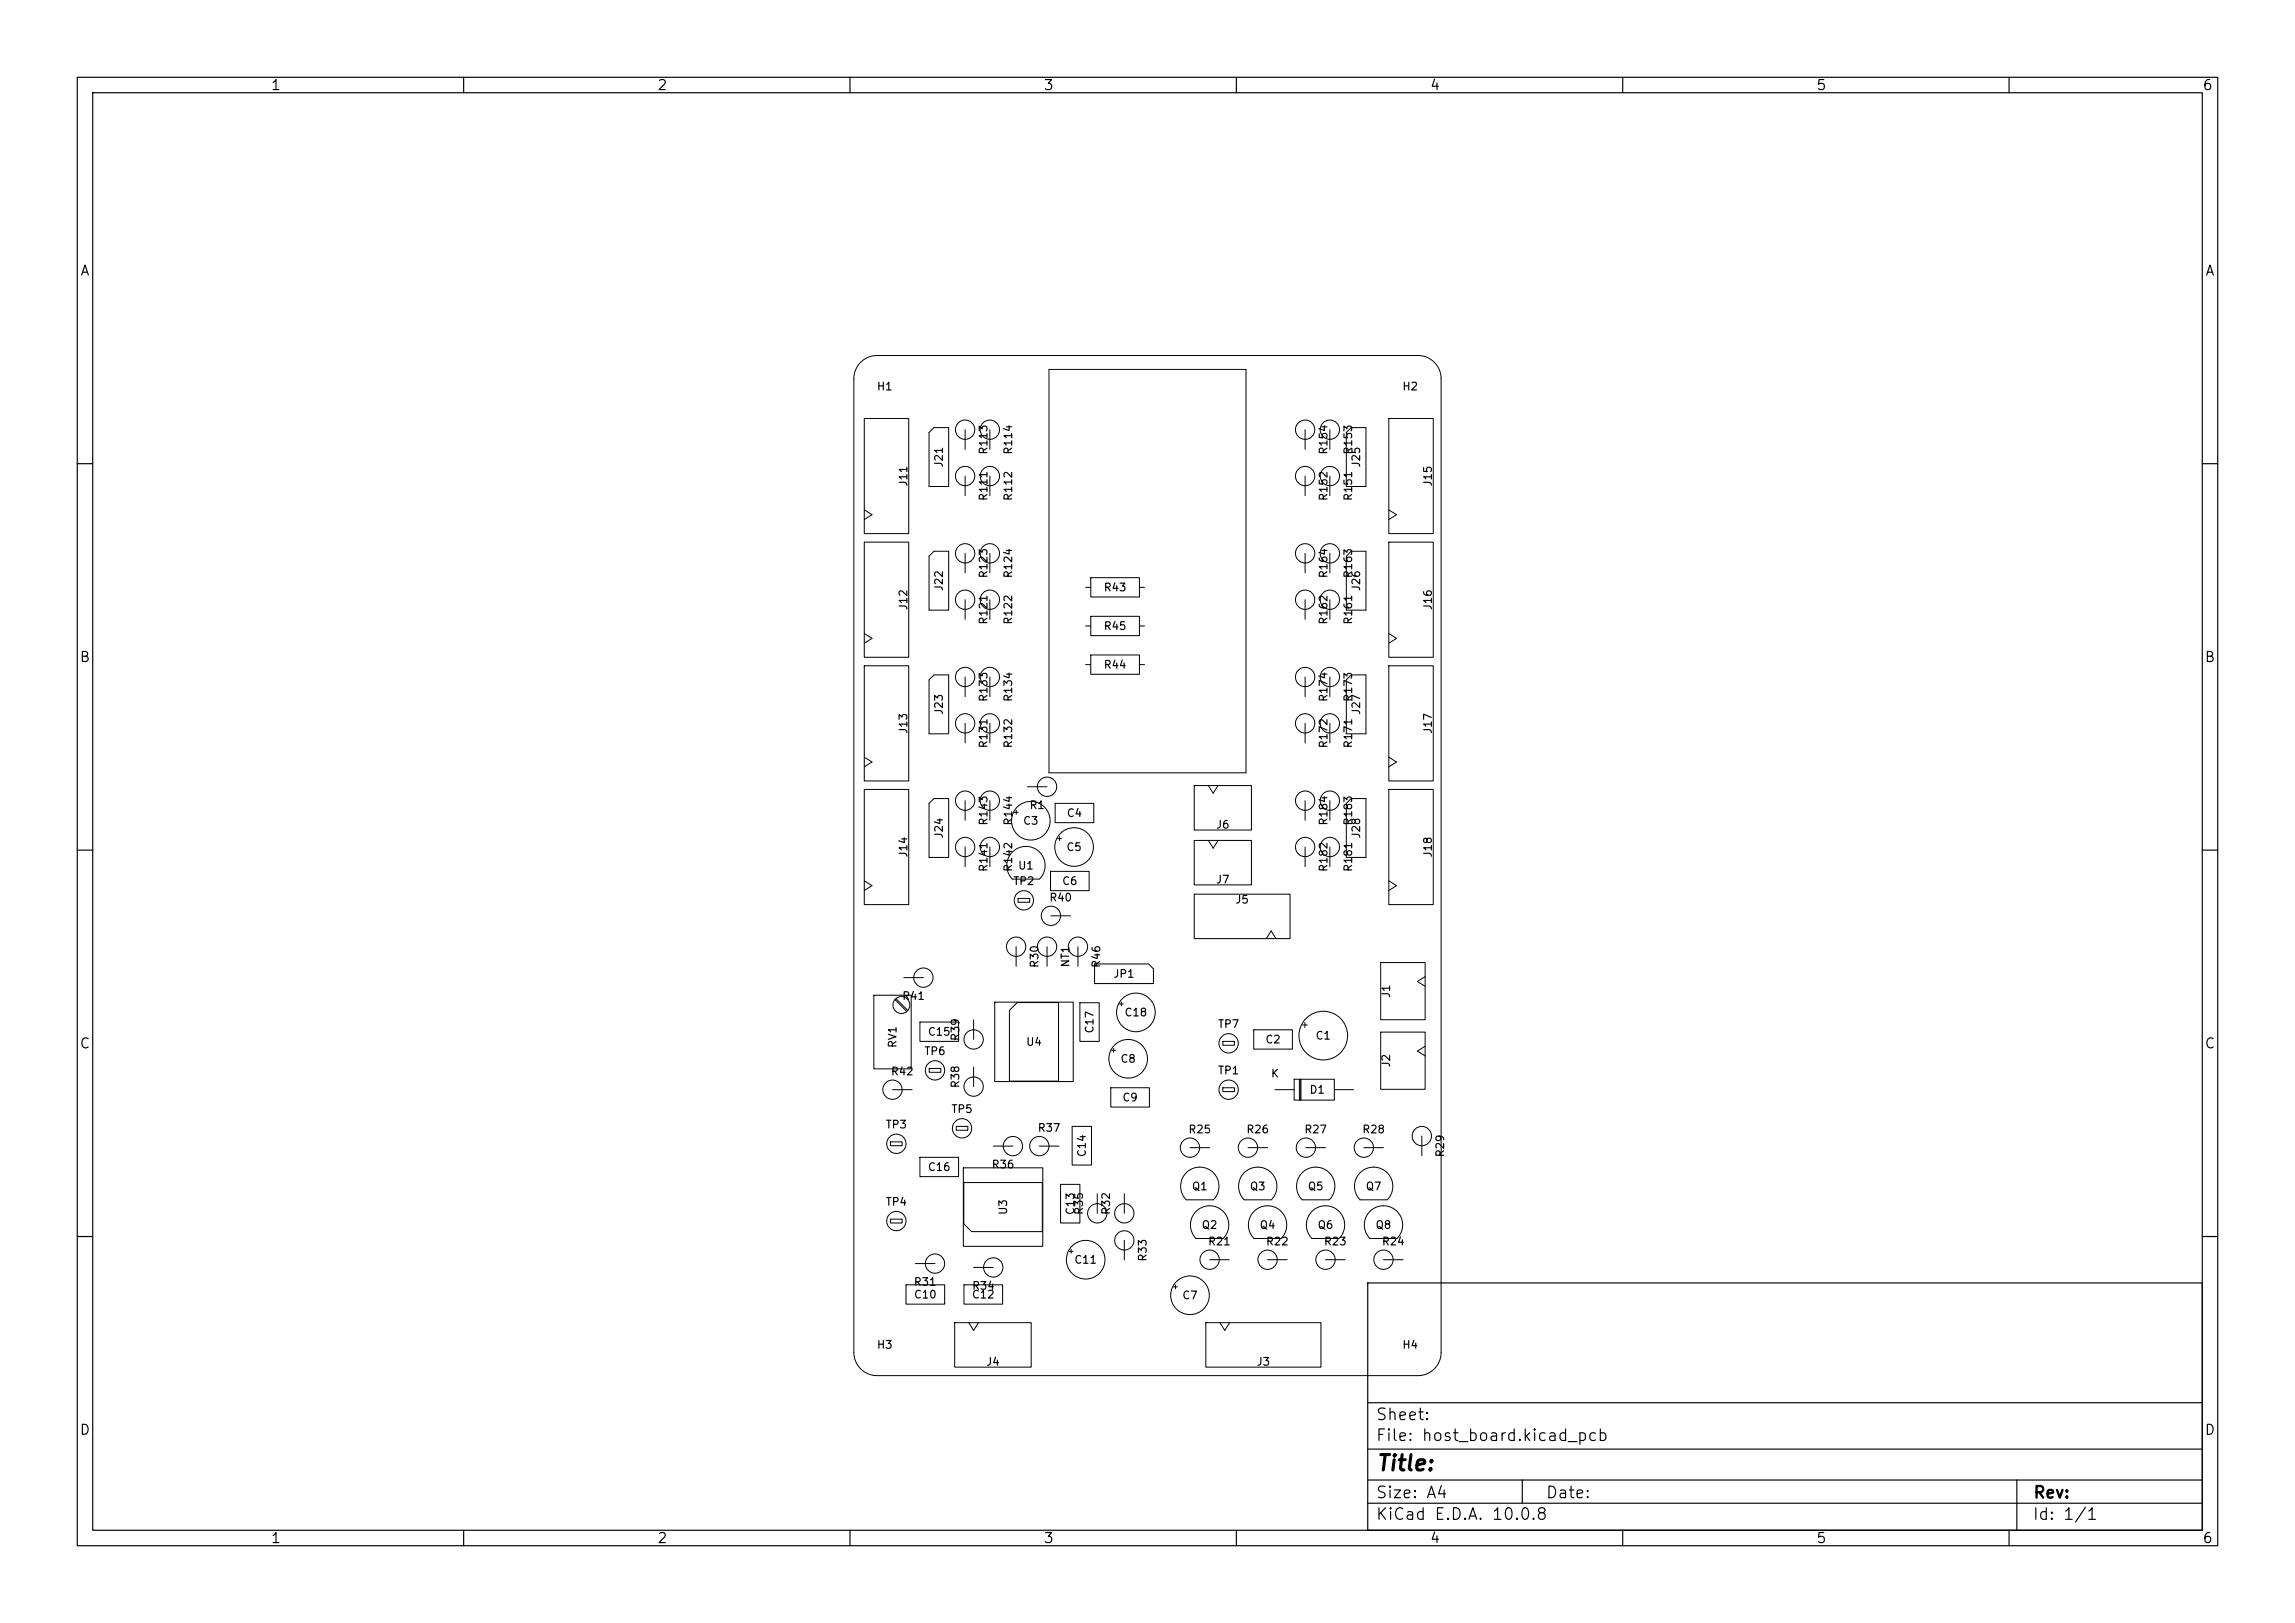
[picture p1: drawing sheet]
<svg xmlns="http://www.w3.org/2000/svg" width="297mm" height="210mm" viewBox="0 0 297 210" stroke-linecap="round" stroke-linejoin="round" font-family="sans-serif">
<defs><g id="words">
<text font-size="2" x="178" y="190.8">Title:</text>
<g font-size="1.5">
<text x="178" y="184.1">Sheet:</text>
<text x="178" y="186.8">File: host_board.kicad_pcb</text>
<text x="178" y="197">KiCad E.D.A. 10.0.8</text>
<text x="178" y="194.2">Size: A4</text>
<text x="200" y="194.2">Date:</text>
<text x="263" y="197">Id: 1/1</text>
<text x="263" y="194.2">Rev:</text>
</g>
<g font-size="1.3">
<text x="35" y="12">1</text>
<text x="85" y="12">2</text>
<text x="135" y="12">3</text>
<text x="185" y="12">4</text>
<text x="235" y="12">5</text>
<text x="285" y="12">6</text>
<text x="10.3" y="36">A</text>
<text x="285.3" y="36">A</text>
<text x="10.2" y="86">B</text>
<text x="285.2" y="86">B</text>
<text x="10.2" y="136">C</text>
<text x="285.2" y="136">C</text>
<text x="10.2" y="186">D</text>
<text x="285.2" y="186">D</text>
<text x="35" y="200">1</text>
<text x="85" y="200">2</text>
<text x="135" y="200">3</text>
<text x="185" y="200">4</text>
<text x="235" y="200">5</text>
<text x="285" y="200">6</text>
</g>
<g font-size="1">
<text x="113.4" y="50.8">H1</text>
<text x="181.4" y="50.8">H2</text>
<text x="128" y="58.9" transform="rotate(-90 128 58.9)">R113</text>
<text x="131.2" y="58.9" transform="rotate(-90 131.2 58.9)">R114</text>
<text x="172" y="58.9" transform="rotate(-90 172 58.9)">R154</text>
<text x="175.2" y="58.9" transform="rotate(-90 175.2 58.9)">R153</text>
<text x="117.7" y="63" transform="rotate(-90 117.7 63)">J11</text>
<text x="122.3" y="60.6" transform="rotate(-90 122.3 60.6)">J21</text>
<text x="128" y="64.9" transform="rotate(-90 128 64.9)">R111</text>
<text x="131.2" y="64.9" transform="rotate(-90 131.2 64.9)">R112</text>
<text x="172" y="64.9" transform="rotate(-90 172 64.9)">R152</text>
<text x="175.2" y="64.9" transform="rotate(-90 175.2 64.9)">R151</text>
<text x="176.3" y="60.6" transform="rotate(-90 176.3 60.6)">J25</text>
<text x="185.5" y="63" transform="rotate(-90 185.5 63)">J15</text>
<text x="122.3" y="76.6" transform="rotate(-90 122.3 76.6)">J22</text>
<text x="128" y="74.9" transform="rotate(-90 128 74.9)">R123</text>
<text x="131.2" y="74.9" transform="rotate(-90 131.2 74.9)">R124</text>
<text x="142.8" y="76.8">R43</text>
<text x="172" y="74.9" transform="rotate(-90 172 74.9)">R164</text>
<text x="175.2" y="74.9" transform="rotate(-90 175.2 74.9)">R163</text>
<text x="176.3" y="76.6" transform="rotate(-90 176.3 76.6)">J26</text>
<text x="117.7" y="79" transform="rotate(-90 117.7 79)">J12</text>
<text x="128" y="80.9" transform="rotate(-90 128 80.9)">R121</text>
<text x="131.2" y="80.9" transform="rotate(-90 131.2 80.9)">R122</text>
<text x="142.8" y="81.8">R45</text>
<text x="172" y="80.9" transform="rotate(-90 172 80.9)">R162</text>
<text x="175.2" y="80.9" transform="rotate(-90 175.2 80.9)">R161</text>
<text x="185.5" y="79" transform="rotate(-90 185.5 79)">J16</text>
<text x="142.8" y="86.8">R44</text>
<text x="117.7" y="95" transform="rotate(-90 117.7 95)">J13</text>
<text x="122.3" y="92.6" transform="rotate(-90 122.3 92.6)">J23</text>
<text x="128" y="90.9" transform="rotate(-90 128 90.9)">R133</text>
<text x="131.2" y="90.9" transform="rotate(-90 131.2 90.9)">R134</text>
<text x="172" y="90.9" transform="rotate(-90 172 90.9)">R174</text>
<text x="175.2" y="90.9" transform="rotate(-90 175.2 90.9)">R173</text>
<text x="176.3" y="92.6" transform="rotate(-90 176.3 92.6)">J27</text>
<text x="185.5" y="95" transform="rotate(-90 185.5 95)">J17</text>
<text x="128" y="96.9" transform="rotate(-90 128 96.9)">R131</text>
<text x="131.2" y="96.9" transform="rotate(-90 131.2 96.9)">R132</text>
<text x="172" y="96.9" transform="rotate(-90 172 96.9)">R172</text>
<text x="175.2" y="96.9" transform="rotate(-90 175.2 96.9)">R171</text>
<text x="128" y="106.9" transform="rotate(-90 128 106.9)">R143</text>
<text x="131.2" y="106.9" transform="rotate(-90 131.2 106.9)">R144</text>
<text x="132.3" y="107">C3</text>
<text x="133.2" y="104.9">R1</text>
<text x="138" y="106">C4</text>
<text x="157.3" y="107.5">J6</text>
<text x="172" y="106.9" transform="rotate(-90 172 106.9)">R184</text>
<text x="175.2" y="106.9" transform="rotate(-90 175.2 106.9)">R183</text>
<text x="117.7" y="111" transform="rotate(-90 117.7 111)">J14</text>
<text x="122.3" y="108.6" transform="rotate(-90 122.3 108.6)">J24</text>
<text x="128" y="112.9" transform="rotate(-90 128 112.9)">R141</text>
<text x="131.2" y="112.9" transform="rotate(-90 131.2 112.9)">R142</text>
<text x="131.7" y="112.8">U1</text>
<text x="137.9" y="110.4">C5</text>
<text x="172" y="112.9" transform="rotate(-90 172 112.9)">R182</text>
<text x="175.2" y="112.9" transform="rotate(-90 175.2 112.9)">R181</text>
<text x="176.3" y="108.6" transform="rotate(-90 176.3 108.6)">J28</text>
<text x="185.5" y="111" transform="rotate(-90 185.5 111)">J18</text>
<text x="131" y="114.8">TP2</text>
<text x="135.7" y="116.9">R40</text>
<text x="137.4" y="114.8">C6</text>
<text x="157.3" y="114.6">J7</text>
<text x="159.8" y="117.2">J5</text>
<text x="134.6" y="125.3" transform="rotate(-90 134.6 125.3)">R30</text>
<text x="138.6" y="125.3" transform="rotate(-90 138.6 125.3)">NT1</text>
<text x="142.6" y="125.3" transform="rotate(-90 142.6 125.3)">R46</text>
<text x="116.7" y="129.6">R41</text>
<text x="144" y="126.8">JP1</text>
<text x="145.4" y="131.8">C18</text>
<text x="180.1" y="129.2" transform="rotate(-90 180.1 129.2)">J1</text>
<text x="116.3" y="135.7" transform="rotate(-90 116.3 135.7)">RV1</text>
<text x="119.5" y="136.8">TP6</text>
<text x="120" y="134.3">C15</text>
<text x="124.4" y="134.8" transform="rotate(-90 124.4 134.8)">R39</text>
<text x="132.7" y="135.6">U4</text>
<text x="141.8" y="133.8" transform="rotate(-90 141.8 133.8)">C17</text>
<text x="144.9" y="137.8">C8</text>
<text x="157.5" y="133.3">TP7</text>
<text x="163.7" y="135.3">C2</text>
<text x="170.2" y="134.8">C1</text>
<text x="115.2" y="139.4">R42</text>
<text x="124.4" y="140.9" transform="rotate(-90 124.4 140.9)">R38</text>
<text x="145.2" y="142.8">C9</text>
<text x="157.5" y="139.3">TP1</text>
<text x="164.4" y="139.7">K</text>
<text x="169.4" y="141.8">D1</text>
<text x="180.1" y="138.2" transform="rotate(-90 180.1 138.2)">J2</text>
<text x="114.5" y="146.3">TP3</text>
<text x="123" y="144.3">TP5</text>
<text x="134.2" y="146.7">R37</text>
<text x="140.8" y="149.8" transform="rotate(-90 140.8 149.8)">C14</text>
<text x="153.7" y="146.9">R25</text>
<text x="161.2" y="146.9">R26</text>
<text x="168.7" y="146.9">R27</text>
<text x="176.2" y="146.9">R28</text>
<text x="187.1" y="149.8" transform="rotate(-90 187.1 149.8)">R29</text>
<text x="120" y="151.8">C16</text>
<text x="128.3" y="151.4">R36</text>
<text x="154.2" y="154.3">Q1</text>
<text x="161.7" y="154.3">Q3</text>
<text x="169.2" y="154.3">Q5</text>
<text x="176.7" y="154.3">Q7</text>
<text x="114.5" y="156.3">TP4</text>
<text x="130.6" y="157.3" transform="rotate(-90 130.6 157.3)">U3</text>
<text x="139.3" y="157.3" transform="rotate(-90 139.3 157.3)">C13</text>
<text x="140.4" y="157.3" transform="rotate(-90 140.4 157.3)">R35</text>
<text x="143.9" y="157.3" transform="rotate(-90 143.9 157.3)">R32</text>
<text x="155.4" y="159.3">Q2</text>
<text x="156.3" y="161.4">R21</text>
<text x="162.9" y="159.3">Q4</text>
<text x="163.8" y="161.4">R22</text>
<text x="170.4" y="159.3">Q6</text>
<text x="171.3" y="161.4">R23</text>
<text x="177.9" y="159.3">Q8</text>
<text x="178.8" y="161.4">R24</text>
<text x="118.2" y="166.6">R31</text>
<text x="125.7" y="167.1">R34</text>
<text x="138.9" y="163.8">C11</text>
<text x="148.6" y="163.3" transform="rotate(-90 148.6 163.3)">R33</text>
<text x="118.2" y="168.3">C10</text>
<text x="125.7" y="168.3">C12</text>
<text x="152.9" y="168.4">C7</text>
<text x="113.4" y="174.8">H3</text>
<text x="127.5" y="177">J4</text>
<text x="162.5" y="177">J3</text>
<text x="181.4" y="174.8">H4</text>
</g>
</g></defs>
<g fill="none" stroke="#000" stroke-width=".15">
<path d="M10 10h277v190h-277zM12 12h273v186h-273zM60 10v2M110 10v2M160 10v2M210 10v2M260 10v2M10 60h2M285 60h2M10 110h2M285 110h2M10 160h2"/>
<path d="M177 166h108v32h-108zM285 160h2M60 198v2M110 198v2M160 198v2M177 194.5h108M177 191.5h108M177 187.5h108M177 181.5h108M197 191.5v3M210 198v2M260 198v2"/>
<path d="M261 191.5v6.5"/>
</g>
<g fill="none" stroke="#000" stroke-width=".13">
<path d="M111.4 46.9a3 3 0 0 1 2.1-.9h70a3 3 0 0 1 3 3v126a3 3 0 0 1-3 3h-70a3 3 0 0 1-3-3v-126a3 3 0 0 1 .9-2.1zM111.8 54.2h5.8v14.8h-5.8zM120.2 56l.7-.7h1.9v7.7h-2.6zM124.9 55.6v2.5M128.1 55.6v2.5M135.8 47.8h25.5v52.2h-25.5zM168.9 55.6v2.5M172.1 55.6v2.5M174.9 55.3h1.9v7.7h-2.6v-7zM179.7 54.2h5.8v14.8h-5.8zM111.8 70.1h5.8v15h-5.8zM111.8 66l1 .6-1 .6"/>
<path d="M120.2 72l.7-.7h1.9v7.7h-2.6zM124.9 61.6v2.5M124.9 71.6v2.5M124.9 77.6v2.5M128.1 61.6v2.5M128.1 71.6v2.5M128.1 77.6v2.5M140.5 76h.7M141.2 74.7h6.3v2.6h-6.3zM141.2 79.7h6.3v2.6h-6.3zM147.5 76h.6M168.9 61.6v2.5"/>
<path d="M168.9 71.6v2.5M168.9 77.6v2.5M172.1 61.6v2.5M172.1 71.6v2.5M172.1 77.6v2.5M174.9 71.3h1.9v7.7h-2.6v-7zM179.7 70.1h5.8v15h-5.8zM179.7 66l1 .6-1 .6M111.8 86.1h5.8v15h-5.8zM111.8 82l1 .6-1 .6M111.8 98l1 .6-1 .6M120.2 88l.7-.7h1.9v7.7h-2.6z"/>
<path d="M124.9 87.6v2.5M124.9 93.6v2.5M128.1 87.6v2.5M128.1 93.6v2.5M140.5 81h.7M140.5 86h.7M141.2 84.7h6.3v2.6h-6.3zM147.5 81h.6M147.5 86h.6M168.9 87.6v2.5M168.9 93.6v2.5M172.1 87.6v2.5"/>
<path d="M172.1 93.6v2.5M174.9 87.3h1.9v7.7h-2.6v-7zM179.7 86.1h5.8v15h-5.8zM179.7 98l1 .6-1 .6M179.7 82l1 .6-1 .6M111.8 102.1h5.8v15h-5.8zM111.8 114l1 .6-1 .6M120.9 103.3h1.9v7.7h-2.6v-7zM124.9 103.6v2.5M124.9 109.6v2.5M128.1 103.6v2.5M128.1 109.6v2.5"/>
<path d="M131 113.8h3.5M131 113.8a2.48 2.48 0 0 1 0-3.6 2.48 2.48 0 0 1 3.5 0 2.48 2.48 0 0 1 0 3.6M131.3 105.1h.5M131.5 104.9v.5M131.8 116.2h1.4v.6h-1.4zM133 101.8h2.5M135.9 112.8h5v2.4h-5zM136 118.5h2.5M136.5 104h5v2.4h-5zM136.9 108.5h.5M137.1 108.3v.5M154.6 101.7h7.3v5.7h-7.3z"/>
<path d="M154.6 108.8h7.3v5.7h-7.3zM154.6 115.7h12.3v5.8h-12.3zM156.4 101.7l.6 1 .6-1M156.4 108.8l.6 1 .6-1M168.9 103.6v2.5M168.9 109.6v2.5M172.1 103.6v2.5M172.1 109.6v2.5M174.9 103.3h1.9v7.7h-2.6v-7zM179.7 102.1h5.8v15h-5.8zM179.7 114l1 .6-1 .6M113.1 128.8h4.8v9.5h-4.8z"/>
<path d="M115.8 129.3l1.5 1.6M116 129.2l1.5 1.5M117 126.5h2.5M119.1 132.2h5v2.6h-5zM120.2 138.2h1.6v.6h-1.6zM126 132v2.5M126 138.1v2.5M128.7 129.7h10.2v10.2h-10.2zM130.6 130.7l1-1h5.4v10.2h-6.4zM131.5 122.5v2.5M135.5 122.5v2.5M139.5 122.5v2.5"/>
<path d="M139.8 129.8h2.4v5h-2.4zM141.6 124.7h7l.7 .7v1.9h-7.7zM143.9 135.9h.5M144.1 135.7v.5M144.9 129.9h.5M145.1 129.7v.5M158.2 134.8h1.5v.4h-1.5zM162.3 133.2h5v2.6h-5zM163.9 121.5l.6-1 .6 1M167.5 139.6h5.2v2.7h-5.2zM168.2 139.7v2.7M168.3 139.7v2.7"/>
<path d="M168.4 139.7v2.7M168.6 132.6h.6M168.9 132.3v.6M178.7 124.5h5.7v7.4h-5.7zM178.7 133.5h5.7v7.4h-5.7zM184.4 126.4l-1 .6 1 .6M184.4 135.4l-1 .6 1 .6M115.2 147.8h1.6v.4h-1.6zM115.2 157.8h1.6v.4h-1.6zM115.5 141h2.5M119.1 149.8h5v2.4h-5zM123.8 145.8h1.4v.4h-1.4z"/>
<path d="M124.7 151.1h10.2v10.2h-10.2zM124.7 153h10.2v6.4h-9.2l-1-1zM128.5 148.3h2.6M134.5 148.3h2.5M137.2 153.2h2.6v5h-2.6zM138.8 145.8h2.4v5h-2.4zM142 154.5v2.5M143.8 140.8h5v2.4h-5zM145.5 154.5v2.5M153.5 151.7a2.47 2.47 0 0 1 3.5 0 2.47 2.47 0 0 1 0 3.6h-3.5a2.48 2.48 0 0 1 0-3.6zM154 148.5h2.5M158.2 140.8h1.5v.4h-1.5z"/>
<path d="M161 155.3h3.5a2.48 2.48 0 0 0 0-3.6 2.48 2.48 0 0 0-3.5 0 2.48 2.48 0 0 0 0 3.6M161.5 148.5h2.5M162.3 156.7a2.47 2.47 0 0 1 3.5 0 2.47 2.47 0 0 1 0 3.6h-3.5a2.48 2.48 0 0 1 0-3.6zM165 141h2.5M168.5 155.3h3.5M168.5 155.3a2.48 2.48 0 0 1 0-3.6 2.48 2.48 0 0 1 3.5 0 2.48 2.48 0 0 1 0 3.6M169 148.5h2.5M172.7 141h2.5M176.5 148.5h2.5M179.5 155.3h-3.5a2.48 2.48 0 0 1 0-3.6 2.48 2.48 0 0 1 3.5 0 2.48 2.48 0 0 1 0 3.6M184 147v2.5M117.2 166.3h5v2.4h-5z"/>
<path d="M118.5 163.5h2.5M123.5 171.2h10v5.7h-10zM124.8 166.3h5v2.4h-5zM125.4 171.2l.6 1 .6-1M126 164h2.5M138.4 161.9h.5M138.6 161.7v.5M145.5 160.5v2.5M151.9 166.5h.5M152.1 166.3v.5M156 171.2h14.9v5.7h-14.9zM156.5 163h2.6"/>
<path d="M157.9 171.2l.6 1 .6-1M158.3 160.3h-3.5a2.48 2.48 0 0 1 0-3.6 2.48 2.48 0 0 1 3.5 0 2.48 2.48 0 0 1 0 3.6M164 163h2.6M169.8 160.3h3.5a2.48 2.48 0 0 0 0-3.6 2.48 2.48 0 0 0-3.5 0 2.48 2.48 0 0 0 0 3.6M171.5 163h2.6M177.3 160.3h3.5M177.3 160.3a2.48 2.48 0 0 1 0-3.6 2.48 2.48 0 0 1 3.5 0 2.48 2.48 0 0 1 0 3.6M179 163h2.6"/>
<circle cx="124.9" cy="55.6" r="1.25"/>
<circle cx="128.1" cy="55.6" r="1.25"/>
<circle cx="168.9" cy="55.6" r="1.25"/>
<circle cx="172.1" cy="55.6" r="1.25"/>
<circle cx="124.9" cy="77.6" r="1.25"/>
<circle cx="124.9" cy="71.6" r="1.25"/>
<circle cx="124.9" cy="61.6" r="1.25"/>
<circle cx="128.1" cy="77.6" r="1.25"/>
<circle cx="128.1" cy="71.6" r="1.25"/>
<circle cx="128.1" cy="61.6" r="1.25"/>
<circle cx="168.9" cy="77.6" r="1.25"/>
<circle cx="168.9" cy="71.6" r="1.25"/>
<circle cx="168.9" cy="61.6" r="1.25"/>
<circle cx="172.1" cy="77.6" r="1.25"/>
<circle cx="172.1" cy="71.6" r="1.25"/>
<circle cx="172.1" cy="61.6" r="1.25"/>
<circle cx="124.9" cy="93.6" r="1.25"/>
<circle cx="124.9" cy="87.6" r="1.25"/>
<circle cx="128.1" cy="93.6" r="1.25"/>
<circle cx="128.1" cy="87.6" r="1.25"/>
<circle cx="168.9" cy="87.6" r="1.25"/>
<circle cx="168.9" cy="93.6" r="1.25"/>
<circle cx="172.1" cy="87.6" r="1.25"/>
<circle cx="172.1" cy="93.6" r="1.25"/>
<circle cx="124.9" cy="103.6" r="1.25"/>
<circle cx="124.9" cy="109.6" r="1.25"/>
<circle cx="128.1" cy="103.6" r="1.25"/>
<circle cx="128.1" cy="109.6" r="1.25"/>
<circle cx="132.5" cy="116.5" r="1.25"/>
<circle cx="133.4" cy="106.2" r="2.5"/>
<circle cx="135.5" cy="101.8" r="1.25"/>
<circle cx="136" cy="118.5" r="1.25"/>
<circle cx="139" cy="109.6" r="2.5"/>
<circle cx="168.9" cy="103.6" r="1.25"/>
<circle cx="168.9" cy="109.6" r="1.25"/>
<circle cx="172.1" cy="103.6" r="1.25"/>
<circle cx="172.1" cy="109.6" r="1.25"/>
<circle cx="116.7" cy="130" r="1.09"/>
<circle cx="119.5" cy="126.5" r="1.25"/>
<circle cx="121" cy="138.5" r="1.25"/>
<circle cx="126" cy="134.5" r="1.25"/>
<circle cx="131.5" cy="122.5" r="1.25"/>
<circle cx="135.5" cy="122.5" r="1.25"/>
<circle cx="139.5" cy="122.5" r="1.25"/>
<circle cx="146" cy="137" r="2.5"/>
<circle cx="147" cy="131" r="2.5"/>
<circle cx="159" cy="135" r="1.25"/>
<circle cx="171.3" cy="134" r="3.2"/>
<circle cx="115.5" cy="141" r="1.25"/>
<circle cx="116" cy="148" r="1.25"/>
<circle cx="116" cy="158" r="1.25"/>
<circle cx="124.5" cy="146" r="1.25"/>
<circle cx="126" cy="140.6" r="1.25"/>
<circle cx="131.1" cy="148.3" r="1.25"/>
<circle cx="134.5" cy="148.3" r="1.25"/>
<circle cx="142" cy="157" r="1.25"/>
<circle cx="145.5" cy="157" r="1.25"/>
<circle cx="154" cy="148.5" r="1.25"/>
<circle cx="159" cy="141" r="1.25"/>
<circle cx="161.5" cy="148.5" r="1.25"/>
<circle cx="169" cy="148.5" r="1.25"/>
<circle cx="176.5" cy="148.5" r="1.25"/>
<circle cx="184" cy="147" r="1.25"/>
<circle cx="121" cy="163.5" r="1.25"/>
<circle cx="128.5" cy="164" r="1.25"/>
<circle cx="140.5" cy="163" r="2.5"/>
<circle cx="145.5" cy="160.5" r="1.25"/>
<circle cx="154" cy="167.6" r="2.5"/>
<circle cx="156.5" cy="163" r="1.25"/>
<circle cx="164" cy="163" r="1.25"/>
<circle cx="171.5" cy="163" r="1.25"/>
<circle cx="179" cy="163" r="1.25"/>
</g>
<use href="#words"/>
</svg>
